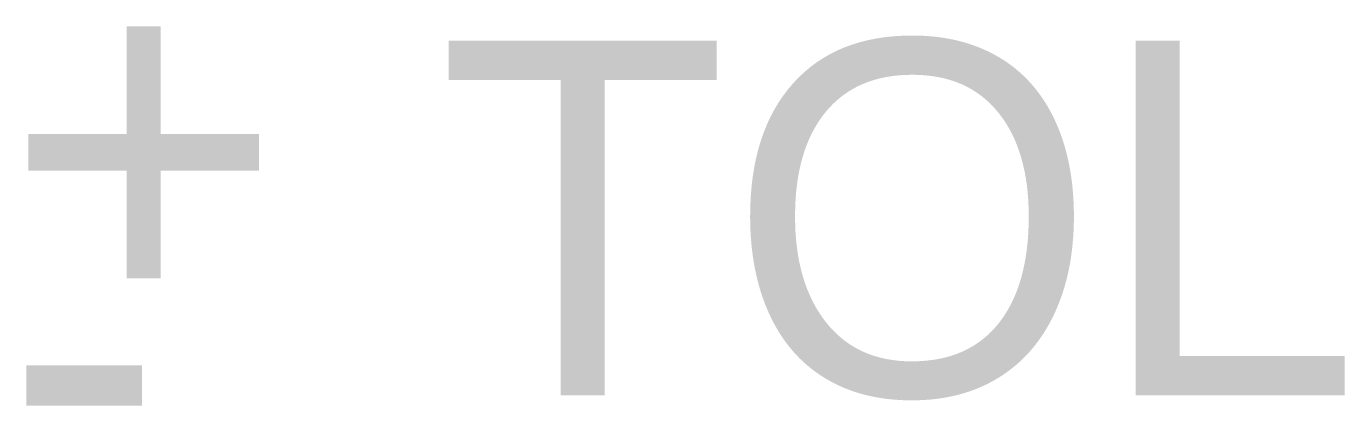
# Model space of a CAD drawing. Extents: x 112.84 to 120.28, y 228.88 to 231.02.
import ezdxf

# ---------------------------------------------------------------- set-up
doc = ezdxf.new("R2010")
doc.units = 0
doc.header["$LTSCALE"] = 5
doc.linetypes.add('CONTINU', pattern=[0])
doc.layers.get('0').update_dxf_attribs({"linetype": 'CONTINU'})

msp = doc.modelspace()

# ---------------------------------------------------------------- texts
at = {"color": 0, "flags": 2}
for tag, p, s in [('+', (112.7246, 229.3455), '+'), ('-', (112.7246, 228.2249), '-')]:
    msp.add_attdef(tag, p, s, height=2, dxfattribs=at)
at = {"color": 0}
msp.add_attdef('TOL', (115.1643, 228.9418), '0.00', height=2, dxfattribs=at)

doc.saveas('drawing.dxf')
